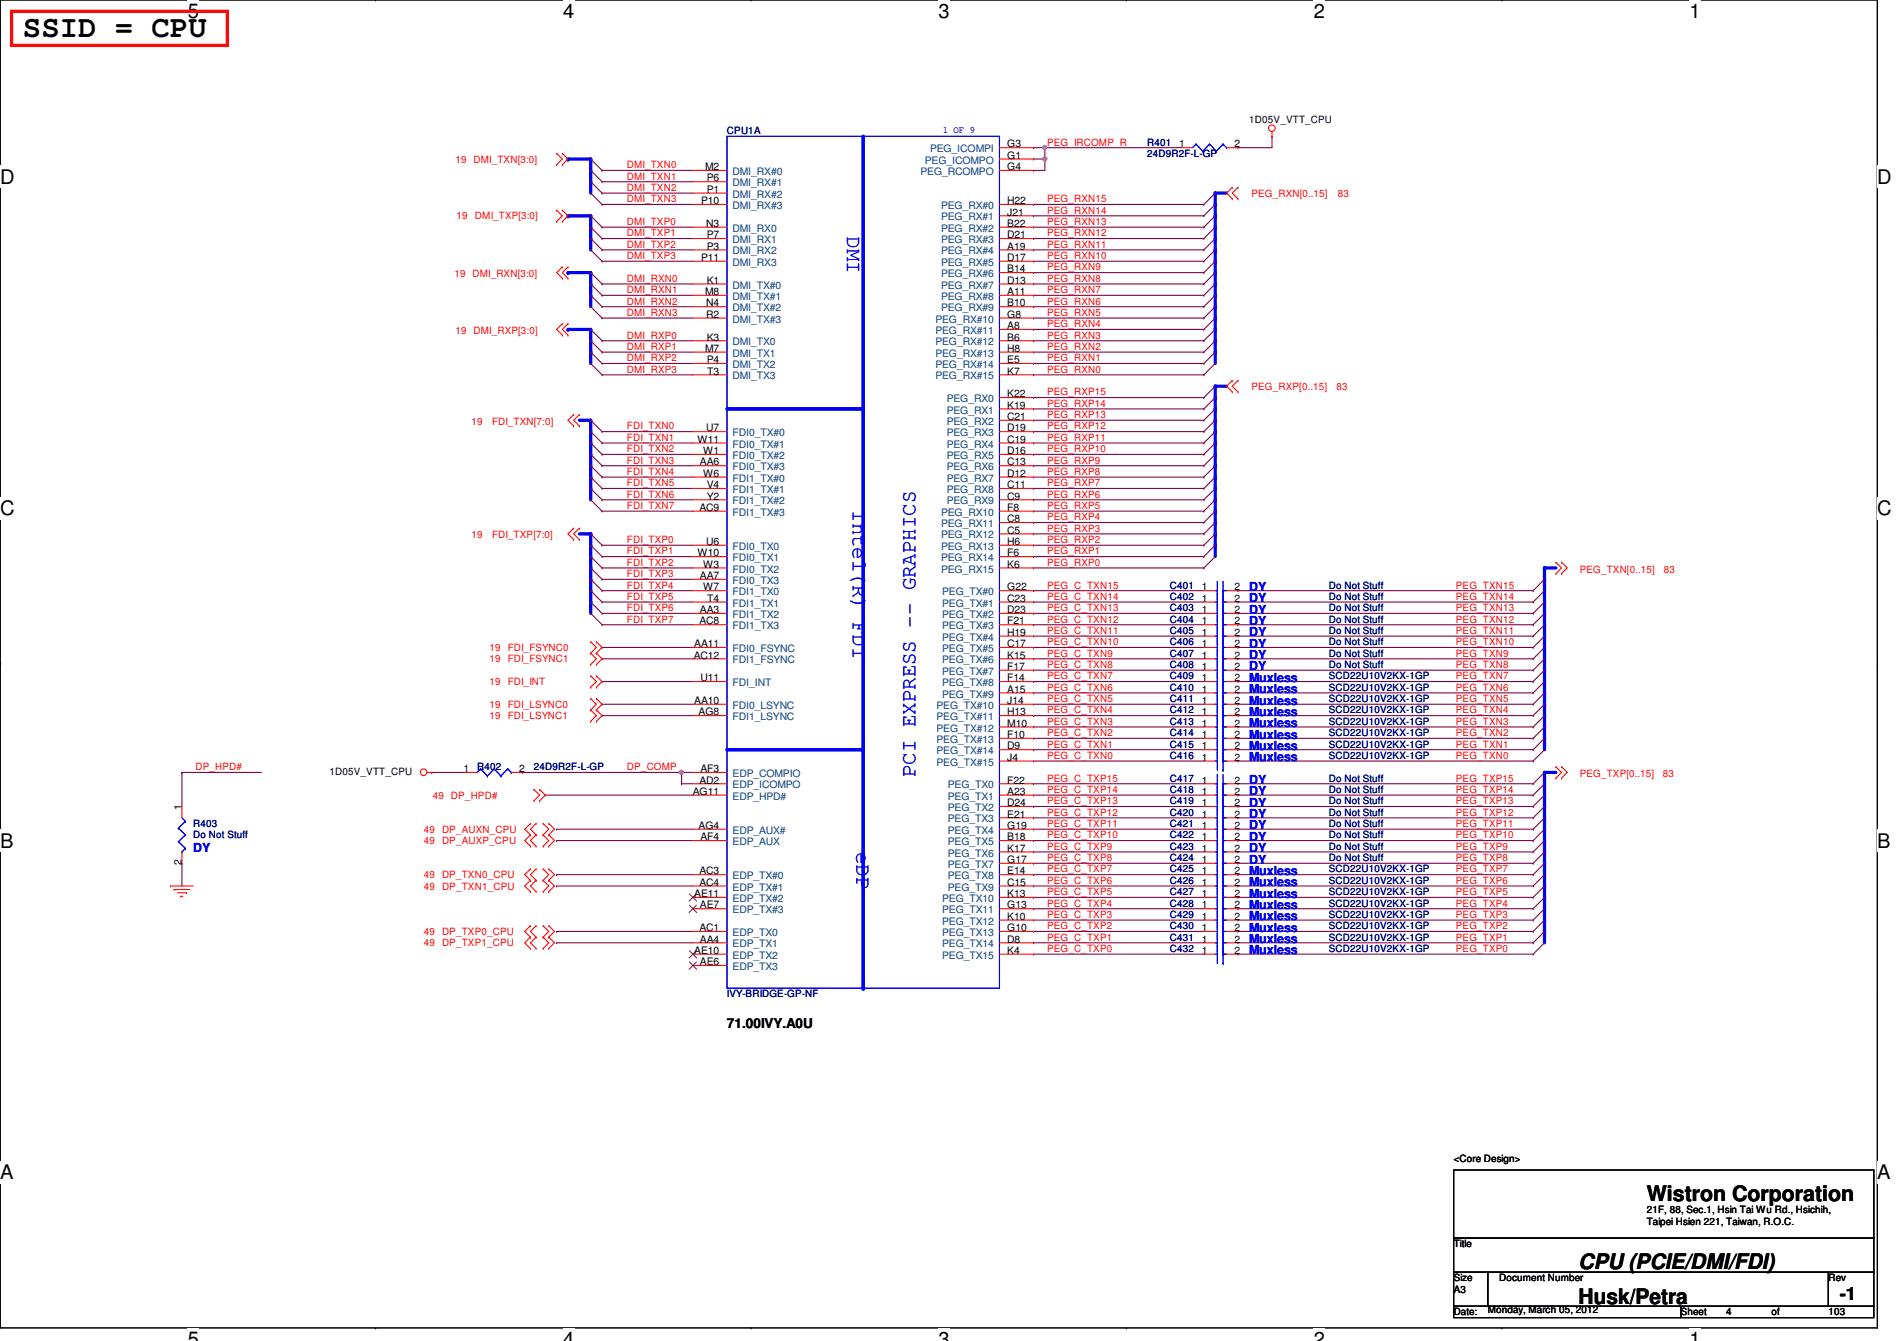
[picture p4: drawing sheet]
<svg xmlns="http://www.w3.org/2000/svg" width="297mm" height="210mm" viewBox="0 0 297 210" stroke-linecap="round" stroke-linejoin="round" font-family="sans-serif">
<defs><g id="words">
<text font-size="4.8" x="3.6" y="5.8">SSID = CPU</text>
<g font-size="3.3" fill="#00f">
<text x="132.7" y="37" transform="rotate(90 132.7 37)">DMI</text>
<text x="133.6" y="79.8" transform="rotate(90 133.6 79.8)">Intel(R) FDI</text>
<text x="143.3" y="121.6" transform="rotate(-90 143.3 121.6)">PCI EXPRESS -- GRAPHICS</text>
<text x="134.1" y="133.3" transform="rotate(90 134.1 133.3)">eDP</text>
</g>
<g font-size="3.3">
<text x="257.8" y="188">Wistron Corporation</text>
<text x="247.2" y="198.6">CPU (PCIE/DMI/FDI)</text>
<text x="247.2" y="204">Husk/Petra</text>
</g>
<g font-size="3.1">
<text x="29.4" y="2.8">5</text>
<text x="88.2" y="2.8">4</text>
<text x="147" y="2.8">3</text>
<text x="205.7" y="2.8">2</text>
<text x="264.5" y="2.8">1</text>
<text x="0" y="28.7">D</text>
<text x="294" y="28.7">D</text>
<text x="0" y="80.7">C</text>
<text x="294" y="80.7">C</text>
<text x="0" y="132.7">B</text>
<text x="294" y="132.7">B</text>
<text x="0" y="184.6">A</text>
<text x="294" y="184.6">A</text>
<text x="29.4" y="210.7">5</text>
<text x="88.2" y="210.7">4</text>
<text x="147" y="210.7">3</text>
<text x="205.7" y="210.7">2</text>
<text x="264.5" y="210.7">1</text>
</g>
<text font-size="2.8" x="288.1" y="203.5">-1</text>
<text font-size="2.1" x="113.8" y="161">71.00IVY.A0U</text>
<g font-size="1.9" fill="#00f">
<text x="195.6" y="92.5">DY</text>
<text x="195.6" y="94.3">DY</text>
<text x="195.6" y="99.6">DY</text>
<text x="195.6" y="101.4">DY</text>
<text x="195.6" y="97.8">DY</text>
<text x="195.6" y="96.1">DY</text>
<text x="195.6" y="104.9">DY</text>
<text x="195.6" y="106.7">Muxless</text>
<text x="195.6" y="103.2">DY</text>
<text x="195.6" y="113.8">Muxless</text>
<text x="195.6" y="110.3">Muxless</text>
<text x="195.6" y="108.5">Muxless</text>
<text x="195.6" y="112.1">Muxless</text>
<text x="195.6" y="115.6">Muxless</text>
<text x="195.6" y="117.4">Muxless</text>
<text x="195.6" y="119.2">Muxless</text>
<text x="195.6" y="124.5">DY</text>
<text x="195.6" y="122.7">DY</text>
<text x="195.6" y="128.1">DY</text>
<text x="195.6" y="131.6">DY</text>
<text x="195.6" y="129.8">DY</text>
<text x="195.6" y="126.3">DY</text>
<text x="30.3" y="133.4">DY</text>
<text x="195.6" y="136.9">Muxless</text>
<text x="195.6" y="135.2">DY</text>
<text x="195.6" y="133.4">DY</text>
<text x="195.6" y="138.7">Muxless</text>
<text x="195.6" y="140.5">Muxless</text>
<text x="195.6" y="142.3">Muxless</text>
<text x="195.6" y="144.1">Muxless</text>
<text x="195.6" y="145.8">Muxless</text>
<text x="195.6" y="149.4">Muxless</text>
<text x="195.6" y="147.6">Muxless</text>
</g>
<g font-size="1.6" fill="#000080">
<text x="113.8" y="21">CPU1A</text>
<text x="179.6" y="22.8">R401</text>
<text x="179.6" y="24.6">24D9R2F-L-GP</text>
<text x="183.2" y="92.1">C401</text>
<text x="183.2" y="95.7">C403</text>
<text x="183.2" y="93.9">C402</text>
<text x="208.1" y="92.1">Do Not Stuff</text>
<text x="208.1" y="95.7">Do Not Stuff</text>
<text x="208.1" y="93.9">Do Not Stuff</text>
<text x="183.2" y="99.2">C405</text>
<text x="183.2" y="101">C406</text>
<text x="183.2" y="97.5">C404</text>
<text x="208.1" y="99.2">Do Not Stuff</text>
<text x="208.1" y="101">Do Not Stuff</text>
<text x="208.1" y="97.5">Do Not Stuff</text>
<text x="183.2" y="104.6">C408</text>
<text x="183.2" y="106.3">C409</text>
<text x="183.2" y="102.8">C407</text>
<text x="208.1" y="104.6">Do Not Stuff</text>
<text x="208.1" y="106.3">SCD22U10V2KX-1GP</text>
<text x="208.1" y="102.8">Do Not Stuff</text>
<text x="183.2" y="113.5">C413</text>
<text x="183.2" y="109.9">C411</text>
<text x="183.2" y="108.1">C410</text>
<text x="183.2" y="111.7">C412</text>
<text x="208.1" y="113.5">SCD22U10V2KX-1GP</text>
<text x="208.1" y="109.9">SCD22U10V2KX-1GP</text>
<text x="208.1" y="108.1">SCD22U10V2KX-1GP</text>
<text x="208.1" y="111.7">SCD22U10V2KX-1GP</text>
<text x="183.2" y="115.2">C414</text>
<text x="183.2" y="117">C415</text>
<text x="183.2" y="118.8">C416</text>
<text x="208.1" y="115.2">SCD22U10V2KX-1GP</text>
<text x="208.1" y="117">SCD22U10V2KX-1GP</text>
<text x="208.1" y="118.8">SCD22U10V2KX-1GP</text>
<text x="74.7" y="120.6">R402</text>
<text x="83.6" y="120.6">24D9R2F-L-GP</text>
<text x="183.2" y="124.1">C418</text>
<text x="183.2" y="125.9">C419</text>
<text x="183.2" y="122.3">C417</text>
<text x="208.1" y="124.1">Do Not Stuff</text>
<text x="208.1" y="125.9">Do Not Stuff</text>
<text x="208.1" y="122.3">Do Not Stuff</text>
<text x="30.3" y="129.5">R403</text>
<text x="30.3" y="131.2">Do Not Stuff</text>
<text x="183.2" y="127.7">C420</text>
<text x="183.2" y="131.2">C422</text>
<text x="183.2" y="129.5">C421</text>
<text x="208.1" y="127.7">Do Not Stuff</text>
<text x="208.1" y="131.2">Do Not Stuff</text>
<text x="208.1" y="129.5">Do Not Stuff</text>
<text x="183.2" y="136.6">C425</text>
<text x="183.2" y="134.8">C424</text>
<text x="183.2" y="133">C423</text>
<text x="208.1" y="136.6">SCD22U10V2KX-1GP</text>
<text x="208.1" y="134.8">Do Not Stuff</text>
<text x="208.1" y="133">Do Not Stuff</text>
<text x="183.2" y="138.3">C426</text>
<text x="183.2" y="140.1">C427</text>
<text x="183.2" y="143.7">C429</text>
<text x="183.2" y="141.9">C428</text>
<text x="208.1" y="138.3">SCD22U10V2KX-1GP</text>
<text x="208.1" y="140.1">SCD22U10V2KX-1GP</text>
<text x="208.1" y="143.7">SCD22U10V2KX-1GP</text>
<text x="208.1" y="141.9">SCD22U10V2KX-1GP</text>
<text x="183.2" y="145.5">C430</text>
<text x="183.2" y="149">C432</text>
<text x="183.2" y="147.2">C431</text>
<text x="208.1" y="145.5">SCD22U10V2KX-1GP</text>
<text x="208.1" y="149">SCD22U10V2KX-1GP</text>
<text x="208.1" y="147.2">SCD22U10V2KX-1GP</text>
<text x="113.8" y="156.1">IVY-BRIDGE-GP-NF</text>
</g>
<g font-size="1.6" fill="#004080">
<text x="145.6" y="23.8">PEG_ICOMPI</text>
<text x="114.7" y="27.4">DMI_RX#0</text>
<text x="114.7" y="29.2">DMI_RX#1</text>
<text x="144.1" y="27.4">PEG_RCOMPO</text>
<text x="144.8" y="25.6">PEG_ICOMPO</text>
<text x="114.7" y="30.9">DMI_RX#2</text>
<text x="114.7" y="32.7">DMI_RX#3</text>
<text x="147.4" y="32.7">PEG_RX#0</text>
<text x="147.4" y="34.5">PEG_RX#1</text>
<text x="114.7" y="36.3">DMI_RX0</text>
<text x="114.7" y="38.1">DMI_RX1</text>
<text x="114.7" y="39.8">DMI_RX2</text>
<text x="114.7" y="41.6">DMI_RX3</text>
<text x="147.4" y="36.3">PEG_RX#2</text>
<text x="147.4" y="38.1">PEG_RX#3</text>
<text x="147.4" y="39.8">PEG_RX#4</text>
<text x="147.4" y="41.6">PEG_RX#5</text>
<text x="114.7" y="45.2">DMI_TX#0</text>
<text x="114.7" y="46.9">DMI_TX#1</text>
<text x="147.4" y="43.4">PEG_RX#6</text>
<text x="147.4" y="45.2">PEG_RX#7</text>
<text x="147.4" y="46.9">PEG_RX#8</text>
<text x="114.7" y="48.7">DMI_TX#2</text>
<text x="114.7" y="50.5">DMI_TX#3</text>
<text x="146.5" y="50.5">PEG_RX#10</text>
<text x="146.5" y="52.3">PEG_RX#11</text>
<text x="147.4" y="48.7">PEG_RX#9</text>
<text x="114.7" y="54.1">DMI_TX0</text>
<text x="114.7" y="55.8">DMI_TX1</text>
<text x="114.7" y="59.4">DMI_TX3</text>
<text x="114.7" y="57.6">DMI_TX2</text>
<text x="146.5" y="54.1">PEG_RX#12</text>
<text x="146.5" y="55.8">PEG_RX#13</text>
<text x="146.5" y="57.6">PEG_RX#14</text>
<text x="146.5" y="59.4">PEG_RX#15</text>
<text x="148.2" y="62.9">PEG_RX0</text>
<text x="148.2" y="64.7">PEG_RX1</text>
<text x="114.7" y="68.3">FDI0_TX#0</text>
<text x="114.7" y="70.1">FDI0_TX#1</text>
<text x="114.7" y="71.8">FDI0_TX#2</text>
<text x="148.2" y="66.5">PEG_RX2</text>
<text x="148.2" y="68.3">PEG_RX3</text>
<text x="148.2" y="70.1">PEG_RX4</text>
<text x="148.2" y="71.8">PEG_RX5</text>
<text x="114.7" y="73.6">FDI0_TX#3</text>
<text x="114.7" y="75.4">FDI1_TX#0</text>
<text x="114.7" y="77.2">FDI1_TX#1</text>
<text x="148.2" y="73.6">PEG_RX6</text>
<text x="148.2" y="75.4">PEG_RX7</text>
<text x="148.2" y="77.2">PEG_RX8</text>
<text x="114.7" y="79">FDI1_TX#2</text>
<text x="114.7" y="80.7">FDI1_TX#3</text>
<text x="147.4" y="80.7">PEG_RX10</text>
<text x="147.4" y="82.5">PEG_RX11</text>
<text x="148.2" y="79">PEG_RX9</text>
<text x="114.7" y="86.1">FDI0_TX0</text>
<text x="114.7" y="87.8">FDI0_TX1</text>
<text x="114.7" y="89.6">FDI0_TX2</text>
<text x="147.4" y="84.3">PEG_RX12</text>
<text x="147.4" y="86.1">PEG_RX13</text>
<text x="147.4" y="87.8">PEG_RX14</text>
<text x="147.4" y="89.6">PEG_RX15</text>
<text x="114.7" y="91.4">FDI0_TX3</text>
<text x="114.7" y="93.2">FDI1_TX0</text>
<text x="114.7" y="95">FDI1_TX1</text>
<text x="147.5" y="93.2">PEG_TX#0</text>
<text x="147.5" y="95">PEG_TX#1</text>
<text x="114.7" y="96.7">FDI1_TX2</text>
<text x="114.7" y="98.5">FDI1_TX3</text>
<text x="147.5" y="96.7">PEG_TX#2</text>
<text x="147.5" y="98.5">PEG_TX#3</text>
<text x="147.5" y="100.3">PEG_TX#4</text>
<text x="114.7" y="102.1">FDI0_FSYNC</text>
<text x="114.7" y="103.8">FDI1_FSYNC</text>
<text x="114.7" y="107.4">FDI_INT</text>
<text x="147.5" y="102.1">PEG_TX#5</text>
<text x="147.5" y="103.8">PEG_TX#6</text>
<text x="147.5" y="105.6">PEG_TX#7</text>
<text x="147.5" y="107.4">PEG_TX#8</text>
<text x="114.7" y="111">FDI0_LSYNC</text>
<text x="114.7" y="112.7">FDI1_LSYNC</text>
<text x="146.6" y="111">PEG_TX#10</text>
<text x="146.6" y="112.7">PEG_TX#11</text>
<text x="147.5" y="109.2">PEG_TX#9</text>
<text x="146.6" y="114.5">PEG_TX#12</text>
<text x="146.6" y="116.3">PEG_TX#13</text>
<text x="146.6" y="118.1">PEG_TX#14</text>
<text x="146.6" y="119.8">PEG_TX#15</text>
<text x="114.7" y="121.6">EDP_COMPIO</text>
<text x="114.7" y="125.2">EDP_HPD#</text>
<text x="114.7" y="123.4">EDP_ICOMPO</text>
<text x="148.4" y="123.4">PEG_TX0</text>
<text x="148.4" y="125.2">PEG_TX1</text>
<text x="114.7" y="130.5">EDP_AUX#</text>
<text x="148.4" y="127">PEG_TX2</text>
<text x="148.4" y="128.7">PEG_TX3</text>
<text x="148.4" y="130.5">PEG_TX4</text>
<text x="114.7" y="132.3">EDP_AUX</text>
<text x="114.7" y="137.6">EDP_TX#0</text>
<text x="148.4" y="132.3">PEG_TX5</text>
<text x="148.4" y="134.1">PEG_TX6</text>
<text x="148.4" y="135.8">PEG_TX7</text>
<text x="148.4" y="137.6">PEG_TX8</text>
<text x="114.7" y="139.4">EDP_TX#1</text>
<text x="114.7" y="141.2">EDP_TX#2</text>
<text x="114.7" y="143">EDP_TX#3</text>
<text x="147.5" y="141.2">PEG_TX10</text>
<text x="147.5" y="143">PEG_TX11</text>
<text x="148.4" y="139.4">PEG_TX9</text>
<text x="114.7" y="146.5">EDP_TX0</text>
<text x="114.7" y="148.3">EDP_TX1</text>
<text x="147.5" y="144.7">PEG_TX12</text>
<text x="147.5" y="146.5">PEG_TX13</text>
<text x="147.5" y="148.3">PEG_TX14</text>
<text x="114.7" y="150.1">EDP_TX2</text>
<text x="114.7" y="151.8">EDP_TX3</text>
<text x="147.5" y="150.1">PEG_TX15</text>
</g>
<text font-size="1.6" fill="#00f" x="147.6" y="20.8">1 OF 9</text>
<g font-size="1.6">
<text x="157.7" y="23.1">G3</text>
<text x="184.6" y="23.1">1</text>
<text x="193.3" y="23.1">2</text>
<text x="195.6" y="19.2">1D05V_VTT_CPU</text>
<text x="110.4" y="26.6">M2</text>
<text x="110.7" y="28.4">P6</text>
<text x="157.7" y="24.8">G1</text>
<text x="157.7" y="26.6">G4</text>
<text x="109.8" y="32">P10</text>
<text x="110.6" y="35.5">N3</text>
<text x="110.7" y="30.2">P1</text>
<text x="157.7" y="32">H22</text>
<text x="157.7" y="33.7">J21</text>
<text x="157.7" y="35.5">B22</text>
<text x="109.8" y="40.9">P11</text>
<text x="110.7" y="37.3">P7</text>
<text x="110.7" y="39.1">P3</text>
<text x="157.7" y="37.3">D21</text>
<text x="157.7" y="39.1">A19</text>
<text x="157.7" y="40.9">D17</text>
<text x="110.4" y="46.2">M8</text>
<text x="110.6" y="48">N4</text>
<text x="110.7" y="44.4">K1</text>
<text x="157.7" y="42.6">B14</text>
<text x="157.7" y="44.4">D13</text>
<text x="157.7" y="46.2">A11</text>
<text x="157.7" y="48">B10</text>
<text x="110.6" y="49.7">R2</text>
<text x="110.7" y="53.3">K3</text>
<text x="157.7" y="49.7">G8</text>
<text x="157.7" y="51.5">A8</text>
<text x="157.7" y="53.3">B6</text>
<text x="110.4" y="55.1">M7</text>
<text x="110.7" y="56.9">P4</text>
<text x="110.7" y="58.6">T3</text>
<text x="157.7" y="55.1">H8</text>
<text x="157.7" y="56.9">E5</text>
<text x="157.7" y="58.6">K7</text>
<text x="157.7" y="62.2">K22</text>
<text x="157.7" y="64">K19</text>
<text x="157.7" y="65.7">C21</text>
<text x="109.2" y="69.3">W11</text>
<text x="110.1" y="71.1">W1</text>
<text x="110.6" y="67.5">U7</text>
<text x="157.7" y="67.5">D19</text>
<text x="157.7" y="69.3">C19</text>
<text x="157.7" y="71.1">D16</text>
<text x="109.6" y="72.9">AA6</text>
<text x="110.1" y="74.6">W6</text>
<text x="110.7" y="76.4">V4</text>
<text x="157.7" y="72.9">C13</text>
<text x="157.7" y="74.6">D12</text>
<text x="157.7" y="76.4">C11</text>
<text x="109.5" y="80">AC9</text>
<text x="110.7" y="78.2">Y2</text>
<text x="157.7" y="78.2">C9</text>
<text x="157.7" y="80">F8</text>
<text x="157.7" y="81.7">C8</text>
<text x="157.7" y="83.5">C5</text>
<text x="109.2" y="87.1">W10</text>
<text x="110.1" y="88.9">W3</text>
<text x="110.6" y="85.3">U6</text>
<text x="157.7" y="85.3">H6</text>
<text x="157.7" y="87.1">F6</text>
<text x="157.7" y="88.9">K6</text>
<text x="109.6" y="90.6">AA7</text>
<text x="109.6" y="96">AA3</text>
<text x="110.1" y="92.4">W7</text>
<text x="110.7" y="94.2">T4</text>
<text x="157.7" y="92.4">G22</text>
<text x="157.7" y="94.2">C23</text>
<text x="157.7" y="96">D23</text>
<text x="188.2" y="92.4">1</text>
<text x="188.2" y="96">1</text>
<text x="188.2" y="94.2">1</text>
<text x="193.3" y="92.4">2</text>
<text x="193.3" y="96">2</text>
<text x="193.3" y="94.2">2</text>
<text x="108.7" y="101.3">AA11</text>
<text x="109.5" y="97.7">AC8</text>
<text x="157.7" y="97.7">F21</text>
<text x="157.7" y="99.5">H19</text>
<text x="157.7" y="101.3">C17</text>
<text x="188.2" y="99.5">1</text>
<text x="188.2" y="101.3">1</text>
<text x="188.2" y="97.7">1</text>
<text x="193.3" y="99.5">2</text>
<text x="193.3" y="101.3">2</text>
<text x="193.3" y="97.7">2</text>
<text x="108.6" y="103.1">AC12</text>
<text x="109.7" y="106.6">U11</text>
<text x="157.7" y="103.1">K15</text>
<text x="157.7" y="104.9">F17</text>
<text x="157.7" y="106.6">F14</text>
<text x="188.2" y="104.9">1</text>
<text x="188.2" y="106.6">1</text>
<text x="188.2" y="103.1">1</text>
<text x="193.3" y="104.9">2</text>
<text x="193.3" y="106.6">2</text>
<text x="193.3" y="103.1">2</text>
<text x="108.7" y="110.2">AA10</text>
<text x="109.4" y="112">AG8</text>
<text x="157.7" y="108.4">A15</text>
<text x="157.7" y="110.2">J14</text>
<text x="157.7" y="112">H13</text>
<text x="157.7" y="113.7">M10</text>
<text x="188.2" y="113.7">1</text>
<text x="188.2" y="110.2">1</text>
<text x="188.2" y="108.4">1</text>
<text x="188.2" y="112">1</text>
<text x="193.3" y="113.7">2</text>
<text x="193.3" y="110.2">2</text>
<text x="193.3" y="108.4">2</text>
<text x="193.3" y="112">2</text>
<text x="157.7" y="115.5">F10</text>
<text x="157.7" y="117.3">D9</text>
<text x="157.7" y="119.1">J4</text>
<text x="188.2" y="115.5">1</text>
<text x="188.2" y="117.3">1</text>
<text x="188.2" y="119.1">1</text>
<text x="193.3" y="115.5">2</text>
<text x="193.3" y="117.3">2</text>
<text x="193.3" y="119.1">2</text>
<text x="51.6" y="121.3">1D05V_VTT_CPU</text>
<text x="72.6" y="120.9">1</text>
<text x="81.3" y="120.9">2</text>
<text x="108.5" y="124.4">AG11</text>
<text x="109.5" y="122.6">AD2</text>
<text x="109.7" y="120.9">AF3</text>
<text x="157.7" y="122.6">F22</text>
<text x="157.7" y="124.4">A23</text>
<text x="188.2" y="124.4">1</text>
<text x="188.2" y="122.6">1</text>
<text x="193.3" y="124.4">2</text>
<text x="193.3" y="122.6">2</text>
<text x="28.4" y="126.8" transform="rotate(-90 28.4 126.8)">1</text>
<text x="109.4" y="129.8">AG4</text>
<text x="109.7" y="131.5">AF4</text>
<text x="157.7" y="126.2">D24</text>
<text x="157.7" y="128">E21</text>
<text x="157.7" y="129.8">G19</text>
<text x="157.7" y="131.5">B18</text>
<text x="188.2" y="128">1</text>
<text x="188.2" y="131.5">1</text>
<text x="188.2" y="129.8">1</text>
<text x="188.2" y="126.2">1</text>
<text x="193.3" y="128">2</text>
<text x="193.3" y="131.5">2</text>
<text x="193.3" y="129.8">2</text>
<text x="193.3" y="126.2">2</text>
<text x="28.4" y="135.5" transform="rotate(-90 28.4 135.5)">2</text>
<text x="109.5" y="136.9">AC3</text>
<text x="157.7" y="133.3">K17</text>
<text x="157.7" y="135.1">G17</text>
<text x="157.7" y="136.9">E14</text>
<text x="188.2" y="136.9">1</text>
<text x="188.2" y="135.1">1</text>
<text x="188.2" y="133.3">1</text>
<text x="193.3" y="136.9">2</text>
<text x="193.3" y="135.1">2</text>
<text x="193.3" y="133.3">2</text>
<text x="108.7" y="140.4">AE11</text>
<text x="109.5" y="138.6">AC4</text>
<text x="109.6" y="142.2">AE7</text>
<text x="157.7" y="138.6">C15</text>
<text x="157.7" y="140.4">K13</text>
<text x="157.7" y="142.2">G13</text>
<text x="157.7" y="144">K10</text>
<text x="188.2" y="138.6">1</text>
<text x="188.2" y="140.4">1</text>
<text x="188.2" y="144">1</text>
<text x="188.2" y="142.2">1</text>
<text x="193.3" y="138.6">2</text>
<text x="193.3" y="140.4">2</text>
<text x="193.3" y="144">2</text>
<text x="193.3" y="142.2">2</text>
<text x="108.7" y="149.3">AE10</text>
<text x="109.5" y="145.8">AC1</text>
<text x="109.6" y="147.5">AA4</text>
<text x="157.7" y="145.8">G10</text>
<text x="157.7" y="147.5">D8</text>
<text x="157.7" y="149.3">K4</text>
<text x="188.2" y="145.8">1</text>
<text x="188.2" y="149.3">1</text>
<text x="188.2" y="147.5">1</text>
<text x="193.3" y="145.8">2</text>
<text x="193.3" y="149.3">2</text>
<text x="193.3" y="147.5">2</text>
<text x="109.6" y="151.1">AE6</text>
<text x="227.6" y="181.9">&lt;Core Design&gt;</text>
<text x="257.8" y="189.9">21F, 88, Sec.1, Hsin Tai Wu Rd., Hsichih,</text>
<text x="257.8" y="191.7">Taipei Hsien 221, Taiwan, R.O.C.</text>
<text x="227.6" y="195.2">Title</text>
<text x="227.6" y="200.6">Size</text>
<text x="227.6" y="202.4">A3</text>
<text x="234.7" y="200.6">Document Number</text>
<text x="286.3" y="200.6">Rev</text>
<text x="227.6" y="205.9">Date:</text>
<text x="233" y="205.6">Monday, March 05, 2012</text>
<text x="263.2" y="205.9">Sheet</text>
<text x="270.3" y="205.9">4</text>
<text x="277.4" y="205.9">of</text>
<text x="286.3" y="205.9">103</text>
</g>
<g font-size="1.6" fill="#f00">
<text x="164" y="22.8">PEG_IRCOMP_R</text>
<text x="71.3" y="25.4">19 DMI_TXN[3:0]</text>
<text x="98.2" y="26.3">DMI_TXN0</text>
<text x="98.2" y="28.1">DMI_TXN1</text>
<text x="98.2" y="29.9">DMI_TXN2</text>
<text x="71.5" y="34.3">19</text>
<text x="74.4" y="34.3">DMI_TXP[3:0]</text>
<text x="98.2" y="31.7">DMI_TXN3</text>
<text x="98.2" y="35.2">DMI_TXP0</text>
<text x="164" y="31.7">PEG_RXN15</text>
<text x="164" y="33.4">PEG_RXN14</text>
<text x="164" y="35.2">PEG_RXN13</text>
<text x="196" y="30.8">PEG_RXN[0..15]</text>
<text x="209.5" y="30.8">83</text>
<text x="98.2" y="37">DMI_TXP1</text>
<text x="98.2" y="38.8">DMI_TXP2</text>
<text x="98.2" y="40.6">DMI_TXP3</text>
<text x="164" y="37">PEG_RXN12</text>
<text x="164" y="38.8">PEG_RXN11</text>
<text x="164" y="40.6">PEG_RXN10</text>
<text x="71.2" y="43.4">19 DMI_RXN[3:0]</text>
<text x="98.2" y="44.1">DMI_RXN0</text>
<text x="98.2" y="45.9">DMI_RXN1</text>
<text x="98.2" y="47.7">DMI_RXN2</text>
<text x="164" y="42.3">PEG_RXN9</text>
<text x="164" y="44.1">PEG_RXN8</text>
<text x="164" y="45.9">PEG_RXN7</text>
<text x="164" y="47.7">PEG_RXN6</text>
<text x="71.3" y="52.3">19 DMI_RXP[3:0]</text>
<text x="98.2" y="49.4">DMI_RXN3</text>
<text x="98.2" y="53">DMI_RXP0</text>
<text x="164" y="49.4">PEG_RXN5</text>
<text x="164" y="51.2">PEG_RXN4</text>
<text x="164" y="53">PEG_RXN3</text>
<text x="98.2" y="54.8">DMI_RXP1</text>
<text x="98.2" y="56.6">DMI_RXP2</text>
<text x="98.2" y="58.3">DMI_RXP3</text>
<text x="164" y="54.8">PEG_RXN2</text>
<text x="164" y="56.6">PEG_RXN1</text>
<text x="164" y="58.3">PEG_RXN0</text>
<text x="164" y="61.9">PEG_RXP15</text>
<text x="164" y="63.7">PEG_RXP14</text>
<text x="164" y="65.4">PEG_RXP13</text>
<text x="196" y="61">PEG_RXP[0..15]</text>
<text x="209.3" y="61">83</text>
<text x="73.8" y="66.5">19</text>
<text x="77" y="66.5">FDI_TXN[7:0]</text>
<text x="98.2" y="67.2">FDI_TXN0</text>
<text x="98.2" y="69">FDI_TXN1</text>
<text x="98.2" y="70.8">FDI_TXN2</text>
<text x="164" y="67.2">PEG_RXP12</text>
<text x="164" y="69">PEG_RXP11</text>
<text x="164" y="70.8">PEG_RXP10</text>
<text x="98.2" y="72.6">FDI_TXN3</text>
<text x="98.2" y="74.3">FDI_TXN4</text>
<text x="98.2" y="76.1">FDI_TXN5</text>
<text x="98.2" y="77.9">FDI_TXN6</text>
<text x="164" y="72.6">PEG_RXP9</text>
<text x="164" y="74.3">PEG_RXP8</text>
<text x="164" y="76.1">PEG_RXP7</text>
<text x="164" y="77.9">PEG_RXP6</text>
<text x="98.2" y="79.7">FDI_TXN7</text>
<text x="164" y="79.7">PEG_RXP5</text>
<text x="164" y="81.4">PEG_RXP4</text>
<text x="164" y="83.2">PEG_RXP3</text>
<text x="73.8" y="84.3">19</text>
<text x="77" y="84.3">FDI_TXP[7:0]</text>
<text x="98.2" y="85">FDI_TXP0</text>
<text x="98.2" y="86.8">FDI_TXP1</text>
<text x="98.2" y="88.6">FDI_TXP2</text>
<text x="164" y="85">PEG_RXP2</text>
<text x="164" y="86.8">PEG_RXP1</text>
<text x="164" y="88.6">PEG_RXP0</text>
<text x="247.4" y="89.6">PEG_TXN[0..15]</text>
<text x="260.5" y="89.6">83</text>
<text x="98.2" y="92.1">FDI_TXP4</text>
<text x="98.2" y="93.9">FDI_TXP5</text>
<text x="98.2" y="95.7">FDI_TXP6</text>
<text x="98.2" y="90.3">FDI_TXP3</text>
<text x="164" y="92.1">PEG_C_TXN15</text>
<text x="164" y="93.9">PEG_C_TXN14</text>
<text x="164" y="95.7">PEG_C_TXN13</text>
<text x="228" y="95.7">PEG_TXN13</text>
<text x="228" y="93.9">PEG_TXN14</text>
<text x="228" y="92.1">PEG_TXN15</text>
<text x="76.7" y="101.9">19 FDI_FSYNC0</text>
<text x="98.2" y="97.5">FDI_TXP7</text>
<text x="164" y="101">PEG_C_TXN10</text>
<text x="164" y="97.5">PEG_C_TXN12</text>
<text x="164" y="99.2">PEG_C_TXN11</text>
<text x="228" y="101">PEG_TXN10</text>
<text x="228" y="99.2">PEG_TXN11</text>
<text x="228" y="97.5">PEG_TXN12</text>
<text x="76.7" y="103.7">19 FDI_FSYNC1</text>
<text x="76.7" y="107.2">19 FDI_INT</text>
<text x="164" y="106.3">PEG_C_TXN7</text>
<text x="164" y="102.8">PEG_C_TXN9</text>
<text x="164" y="104.6">PEG_C_TXN8</text>
<text x="228" y="106.3">PEG_TXN7</text>
<text x="228" y="104.6">PEG_TXN8</text>
<text x="228" y="102.8">PEG_TXN9</text>
<text x="76.7" y="110.8">19 FDI_LSYNC0</text>
<text x="76.7" y="112.6">19 FDI_LSYNC1</text>
<text x="164" y="113.5">PEG_C_TXN3</text>
<text x="164" y="109.9">PEG_C_TXN5</text>
<text x="164" y="111.7">PEG_C_TXN4</text>
<text x="164" y="108.1">PEG_C_TXN6</text>
<text x="228" y="113.5">PEG_TXN3</text>
<text x="228" y="111.7">PEG_TXN4</text>
<text x="228" y="109.9">PEG_TXN5</text>
<text x="228" y="108.1">PEG_TXN6</text>
<text x="164" y="118.8">PEG_C_TXN0</text>
<text x="164" y="115.2">PEG_C_TXN2</text>
<text x="164" y="117">PEG_C_TXN1</text>
<text x="228" y="118.8">PEG_TXN0</text>
<text x="228" y="117">PEG_TXN1</text>
<text x="228" y="115.2">PEG_TXN2</text>
<text x="30.6" y="120.6">DP_HPD#</text>
<text x="67.8" y="125">49 DP_HPD#</text>
<text x="98.2" y="120.6">DP_COMP</text>
<text x="164" y="122.3">PEG_C_TXP15</text>
<text x="164" y="124.1">PEG_C_TXP14</text>
<text x="164" y="125.9">PEG_C_TXP13</text>
<text x="228" y="122.3">PEG_TXP15</text>
<text x="228" y="124.1">PEG_TXP14</text>
<text x="228" y="125.9">PEG_TXP13</text>
<text x="247.4" y="121.6">PEG_TXP[0..15]</text>
<text x="260.3" y="121.6">83</text>
<text x="66.4" y="130.3">49 DP_AUXN_CPU</text>
<text x="164" y="131.2">PEG_C_TXP10</text>
<text x="164" y="127.7">PEG_C_TXP12</text>
<text x="164" y="129.5">PEG_C_TXP11</text>
<text x="228" y="127.7">PEG_TXP12</text>
<text x="228" y="129.5">PEG_TXP11</text>
<text x="228" y="131.2">PEG_TXP10</text>
<text x="66.4" y="132.1">49 DP_AUXP_CPU</text>
<text x="66.4" y="137.5">49 DP_TXN0_CPU</text>
<text x="164" y="136.6">PEG_C_TXP7</text>
<text x="164" y="133">PEG_C_TXP9</text>
<text x="164" y="134.8">PEG_C_TXP8</text>
<text x="228" y="133">PEG_TXP9</text>
<text x="228" y="134.8">PEG_TXP8</text>
<text x="228" y="136.6">PEG_TXP7</text>
<text x="66.4" y="139.2">49 DP_TXN1_CPU</text>
<text x="164" y="143.7">PEG_C_TXP3</text>
<text x="164" y="140.1">PEG_C_TXP5</text>
<text x="164" y="141.9">PEG_C_TXP4</text>
<text x="164" y="138.3">PEG_C_TXP6</text>
<text x="228" y="138.3">PEG_TXP6</text>
<text x="228" y="140.1">PEG_TXP5</text>
<text x="228" y="141.9">PEG_TXP4</text>
<text x="228" y="143.7">PEG_TXP3</text>
<text x="66.4" y="146.3">49 DP_TXP0_CPU</text>
<text x="66.4" y="148.1">49 DP_TXP1_CPU</text>
<text x="164" y="149">PEG_C_TXP0</text>
<text x="164" y="145.5">PEG_C_TXP2</text>
<text x="164" y="147.2">PEG_C_TXP1</text>
<text x="228" y="145.5">PEG_TXP2</text>
<text x="228" y="147.2">PEG_TXP1</text>
<text x="228" y="149">PEG_TXP0</text>
</g>
</g></defs>
<path d="M0 0h294v207.9h-294z" fill="none" stroke="#000" stroke-width=".17"/>
<g fill="#fff">
<path d="M29.4 0h1.8v3.5h-1.8z"/>
<path d="M29.4 207.9h1.8v2h-1.8z"/>
</g>
<path d="M58.8 0h.1M58.8 207.9h.1" fill="none" stroke="#000" stroke-width=".17"/>
<g fill="#fff">
<path d="M88.2 0h1.7v3.5h-1.7z"/>
<path d="M88.2 207.9h1.7v2h-1.7z"/>
</g>
<path d="M117.6 0h.1M117.6 207.9h.1" fill="none" stroke="#000" stroke-width=".17"/>
<g fill="#fff">
<path d="M147 0h1.7v3.5h-1.7z"/>
<path d="M147 207.9h1.7v2h-1.7z"/>
</g>
<path d="M176.4 0h.1M176.4 207.9h.1" fill="none" stroke="#000" stroke-width=".17"/>
<g fill="#fff">
<path d="M205.7 0h1.8v3.5h-1.8z"/>
<path d="M205.7 207.9h1.8v2h-1.8z"/>
</g>
<path d="M235.2 0h.1M235.2 207.9h.1" fill="none" stroke="#000" stroke-width=".17"/>
<g fill="#fff">
<path d="M264.5 0h1.8v3.5h-1.8z"/>
<path d="M264.5 207.9h1.8v2h-1.8z"/>
<path d="M0 26h2.3v3.4h-2.3z"/>
<path d="M294 26h2.2v3.4h-2.2z"/>
<path d="M0 77.9h2.3v3.5h-2.3z"/>
<path d="M294 77.9h2.2v3.5h-2.2z"/>
</g>
<path d="M0 51.9h.1M294 51.9h.1" fill="none" stroke="#000" stroke-width=".17"/>
<g fill="#fff">
<path d="M0 129.9h2.1v3.4h-2.1z"/>
<path d="M294 129.9h2v3.4h-2z"/>
</g>
<path d="M0 103.9h.1M294 103.9h.1" fill="none" stroke="#000" stroke-width=".17"/>
<path d="M0 103.9h.1M294 103.9h.1" fill="none" stroke="#000" stroke-width=".16"/>
<g fill="#fff">
<path d="M0 181.8h2.1v3.5h-2.1z"/>
<path d="M294 181.8h2v3.5h-2z"/>
</g>
<path d="M0 155.9h.1M294 155.9h.1" fill="none" stroke="#000" stroke-width=".17"/>
<path d="M241.8 120.9h1.8" fill="none" stroke="#00f" stroke-width=".51"/>
<circle cx="241.8" cy="120.9" r=".25" fill="#00f"/>
<path d="M241.8 88.9h1.8" fill="none" stroke="#00f" stroke-width=".51"/>
<circle cx="241.8" cy="88.9" r=".25" fill="#00f"/>
<g fill="none" stroke="#800040" stroke-width=".17">
<path d="M161.8 23.1h.1M161.8 23.1h1.8M163.6 24.9h.1M163.6 24.9v1.8M161.8 92.5h.1M161.8 97.8h.1M161.8 94.2h.1M161.8 99.6h.1M161.8 96h.1M161.8 92.5h26.7M161.8 97.8h26.7M161.8 94.2h26.7"/>
<path d="M161.8 99.6h26.7M161.8 96h26.7M161.8 113.8h.1M161.8 101.3h.1M161.8 110.2h.1M161.8 119.1h.1M161.8 106.7h.1M161.8 115.6h.1M161.8 103.1h.1M161.8 112h.1M161.8 108.5h.1M161.8 117.3h.1"/>
<path d="M161.8 104.9h.1M161.8 113.8h26.7M161.8 101.3h26.7M161.8 110.2h26.7M161.8 119.1h26.7M161.8 106.7h26.7M161.8 115.6h26.7M161.8 103.1h26.7M161.8 112h26.7M161.8 108.5h26.7M161.8 117.3h26.7M161.8 104.9h26.7"/>
</g>
<circle cx="163.6" cy="24.9" r=".32" fill="#f0f"/>
<circle cx="163.6" cy="24.9" r=".32" fill="none" stroke="#f0f" stroke-width=".17"/>
<g fill="none" stroke="#800040" stroke-width=".17">
<path d="M161.8 24.9h.1M161.8 26.7h.1M161.8 24.9h1.8M161.8 26.7h1.8M161.8 49.8h.1M161.8 51.6h.1M161.8 53.3h.1M161.8 55.1h.1M161.8 56.9h.1M161.8 58.7h.1M161.8 49.8h26.7M161.8 51.6h26.7"/>
<path d="M161.8 53.3h26.7M161.8 55.1h26.7M161.8 56.9h26.7M161.8 58.7h26.7M161.8 80h.1M161.8 81.8h.1M161.8 83.6h.1M161.8 85.3h.1M161.8 87.1h.1M161.8 80h26.7M161.8 81.8h26.7M161.8 83.6h26.7"/>
<path d="M161.8 85.3h26.7M161.8 87.1h26.7"/>
</g>
<path d="M190.3 30.2h1.8" fill="none" stroke="#00f" stroke-width=".51"/>
<circle cx="190.3" cy="30.2" r=".25" fill="#00f"/>
<g fill="none" stroke="#800040" stroke-width=".17">
<path d="M161.8 32h.1M161.8 33.8h.1M161.8 35.6h.1M161.8 37.3h.1M161.8 39.1h.1M161.8 32h26.7M161.8 33.8h26.7M161.8 35.6h26.7M161.8 37.3h26.7M161.8 39.1h26.7M161.8 40.9h.1M161.8 42.7h.1"/>
<path d="M161.8 44.4h.1M161.8 40.9h26.7M161.8 42.7h26.7M161.8 44.4h26.7M161.8 62.2h.1M161.8 64h.1M161.8 65.8h.1M161.8 67.6h.1M161.8 69.3h.1M161.8 71.1h.1M161.8 72.9h.1M161.8 74.7h.1"/>
<path d="M161.8 76.5h.1M161.8 62.2h26.7M161.8 64h26.7M161.8 65.8h26.7M161.8 67.6h26.7M161.8 69.3h26.7M161.8 71.1h26.7M161.8 72.9h26.7M161.8 74.7h26.7M161.8 76.5h26.7M161.8 88.9h.1M161.8 88.9h26.7"/>
</g>
<path d="M190.3 60.5h1.8" fill="none" stroke="#00f" stroke-width=".51"/>
<circle cx="190.3" cy="60.5" r=".25" fill="#00f"/>
<path d="M163.6 23.1h.1M163.6 23.1h21.4M161.8 46.2h.1M161.8 48h.1M161.8 46.2h26.7M161.8 48h26.7M161.8 78.2h.1M161.8 78.2h26.7" fill="none" stroke="#800040" stroke-width=".17"/>
<circle cx="163.6" cy="23.1" r=".32" fill="#f0f"/>
<circle cx="163.6" cy="23.1" r=".32" fill="none" stroke="#f0f" stroke-width=".17"/>
<g fill="none" stroke="#800040" stroke-width=".17">
<path d="M193.8 99.6h.1M193.8 97.8h.1M193.8 96h.1M193.8 94.2h.1M193.8 92.5h.1M193.8 99.6h46.3M193.8 97.8h46.3M193.8 96h46.3M193.8 94.2h46.3M193.8 92.5h46.3M193.8 119.1h.1M193.8 117.3h.1"/>
<path d="M193.8 115.6h.1M193.8 113.8h.1M193.8 112h.1M193.8 110.2h.1M193.8 108.5h.1M193.8 106.7h.1M193.8 104.9h.1M193.8 103.1h.1M193.8 101.3h.1M193.8 119.1h46.3M193.8 117.3h46.3M193.8 115.6h46.3"/>
<path d="M193.8 113.8h46.3M193.8 112h46.3M193.8 110.2h46.3M193.8 108.5h46.3M193.8 106.7h46.3M193.8 104.9h46.3M193.8 103.1h46.3M193.8 101.3h46.3M161.8 122.7h.1M161.8 131.6h.1M161.8 128h.1M161.8 136.9h.1"/>
<path d="M161.8 124.5h.1M161.8 133.3h.1M161.8 129.8h.1M161.8 138.7h.1M161.8 126.2h.1M161.8 135.1h.1M161.8 122.7h26.7M161.8 131.6h26.7M161.8 128h26.7M161.8 136.9h26.7M161.8 124.5h26.7M161.8 133.3h26.7"/>
<path d="M161.8 129.8h26.7M161.8 138.7h26.7M161.8 126.2h26.7M161.8 135.1h26.7M193.8 122.7h.1M193.8 124.5h.1M193.8 126.2h.1M193.8 128h.1M193.8 129.8h.1M193.8 131.6h.1M193.8 133.3h.1M193.8 135.1h.1"/>
<path d="M193.8 136.9h.1M193.8 138.7h.1M193.8 122.7h46.3M193.8 131.6h46.3M193.8 128h46.3M193.8 136.9h46.3M193.8 124.5h46.3M193.8 133.3h46.3M193.8 129.8h46.3M193.8 138.7h46.3M193.8 126.2h46.3M193.8 135.1h46.3"/>
<path d="M161.8 144h.1M161.8 140.5h.1M161.8 149.4h.1M161.8 145.8h.1M161.8 142.2h.1M161.8 147.6h.1M161.8 144h26.7M161.8 140.5h26.7M161.8 149.4h26.7M161.8 145.8h26.7M161.8 142.2h26.7M161.8 147.6h26.7"/>
<path d="M193.8 140.5h.1M193.8 142.2h.1M193.8 144h.1M193.8 145.8h.1M193.8 147.6h.1M193.8 149.4h.1M193.8 144h46.3M193.8 140.5h46.3M193.8 149.4h46.3M193.8 145.8h46.3M193.8 142.2h46.3M193.8 147.6h46.3"/>
</g>
<path d="M241.8 115.6v1.7" fill="none" stroke="#00f" stroke-width=".51"/>
<circle cx="241.8" cy="115.6" r=".25" fill="#00f"/>
<path d="M241.8 145.8v1.8" fill="none" stroke="#00f" stroke-width=".51"/>
<circle cx="241.8" cy="145.8" r=".25" fill="#00f"/>
<path d="M190.3 42.7v1.7" fill="none" stroke="#00f" stroke-width=".51"/>
<circle cx="190.3" cy="42.7" r=".25" fill="#00f"/>
<path d="M190.3 85.3v1.8" fill="none" stroke="#00f" stroke-width=".51"/>
<circle cx="190.3" cy="85.3" r=".25" fill="#00f"/>
<path d="M241.8 108.5v1.7" fill="none" stroke="#00f" stroke-width=".51"/>
<circle cx="241.8" cy="108.5" r=".25" fill="#00f"/>
<path d="M241.8 133.3v1.8" fill="none" stroke="#00f" stroke-width=".51"/>
<circle cx="241.8" cy="133.3" r=".25" fill="#00f"/>
<path d="M190.3 55.1v1.8" fill="none" stroke="#00f" stroke-width=".51"/>
<circle cx="190.3" cy="55.1" r=".25" fill="#00f"/>
<path d="M190.3 76.5v1.7" fill="none" stroke="#00f" stroke-width=".51"/>
<circle cx="190.3" cy="76.5" r=".25" fill="#00f"/>
<path d="M163.6 23.1h.1M163.6 23.1v1.8M193.8 23.1h.1M199.2 21.3h.1M199.2 21.3v1.8h-5.4M106.7 120.9h.1M106.7 120.9h1.8" fill="none" stroke="#800040" stroke-width=".17"/>
<circle cx="106.7" cy="120.9" r=".32" fill="#f0f"/>
<circle cx="106.7" cy="120.9" r=".32" fill="none" stroke="#f0f" stroke-width=".17"/>
<path d="M94.3 92.5h.1M94.3 94.2h.1M94.3 92.5h14.2M94.3 94.2h14.2M81.8 120.9h.1M81.8 120.9h24.9M106.7 122.7h.1M106.7 120.9h.1M106.7 122.7h1.8M106.7 120.9v1.8" fill="none" stroke="#800040" stroke-width=".17"/>
<path d="M92.5 76.5v1.7" fill="none" stroke="#00f" stroke-width=".51"/>
<circle cx="92.5" cy="76.5" r=".25" fill="#00f"/>
<path d="M92.5 94.2v1.8" fill="none" stroke="#00f" stroke-width=".51"/>
<circle cx="92.5" cy="94.2" r=".25" fill="#00f"/>
<path d="M88.9 24.9h3.6" fill="none" stroke="#00f" stroke-width=".51"/>
<circle cx="88.9" cy="24.9" r=".25" fill="#00f"/>
<path d="M88.9 33.8h3.6" fill="none" stroke="#00f" stroke-width=".51"/>
<circle cx="88.9" cy="33.8" r=".25" fill="#00f"/>
<path d="M92.5 28.4v1.8" fill="none" stroke="#00f" stroke-width=".51"/>
<circle cx="92.5" cy="28.4" r=".25" fill="#00f"/>
<path d="M92.5 37.3v1.8" fill="none" stroke="#00f" stroke-width=".51"/>
<circle cx="92.5" cy="37.3" r=".25" fill="#00f"/>
<path d="M88.9 42.7h3.6" fill="none" stroke="#00f" stroke-width=".51"/>
<circle cx="88.9" cy="42.7" r=".25" fill="#00f"/>
<path d="M92.5 46.2v1.8" fill="none" stroke="#00f" stroke-width=".51"/>
<circle cx="92.5" cy="46.2" r=".25" fill="#00f"/>
<path d="M88.9 51.6h3.6" fill="none" stroke="#00f" stroke-width=".51"/>
<circle cx="88.9" cy="51.6" r=".25" fill="#00f"/>
<path d="M92.5 55.1v1.8" fill="none" stroke="#00f" stroke-width=".51"/>
<circle cx="92.5" cy="55.1" r=".25" fill="#00f"/>
<g fill="none" stroke="#800040" stroke-width=".17">
<path d="M94.3 26.7h.1M94.3 28.4h.1M94.3 30.2h.1M94.3 32h.1M94.3 35.6h.1M94.3 37.3h.1M94.3 39.1h.1M94.3 26.7h14.2M94.3 28.4h14.2M94.3 30.2h14.2M94.3 32h14.2M94.3 35.6h14.2"/>
<path d="M94.3 37.3h14.2M94.3 39.1h14.2M94.3 40.9h.1M94.3 44.4h.1M94.3 46.2h.1M94.3 48h.1M94.3 49.8h.1M94.3 53.3h.1M94.3 55.1h.1M94.3 56.9h.1M94.3 58.7h.1M94.3 40.9h14.2"/>
<path d="M94.3 44.4h14.2M94.3 46.2h14.2M94.3 48h14.2M94.3 49.8h14.2M94.3 53.3h14.2M94.3 55.1h14.2M94.3 56.9h14.2M94.3 58.7h14.2M94.3 96h.1M94.3 96h14.2"/>
</g>
<path d="M90.7 65.8h1.8" fill="none" stroke="#00f" stroke-width=".51"/>
<circle cx="92.5" cy="65.8" r=".25" fill="#00f"/>
<g fill="none" stroke="#800040" stroke-width=".17">
<path d="M94.3 67.6h.1M94.3 69.3h.1M94.3 72.9h.1M94.3 74.7h.1M94.3 76.5h.1M94.3 78.2h.1M94.3 71.1h.1M94.3 67.6h14.2M94.3 69.3h14.2M94.3 72.9h14.2M94.3 74.7h14.2M94.3 76.5h14.2"/>
<path d="M94.3 78.2h14.2M94.3 71.1h14.2M94.3 97.8h.1M94.3 80h.1M94.3 85.3h.1M94.3 97.8h14.2M94.3 80h14.2M94.3 85.3h14.2"/>
</g>
<path d="M90.7 83.6h1.8" fill="none" stroke="#00f" stroke-width=".51"/>
<circle cx="92.5" cy="83.6" r=".25" fill="#00f"/>
<g fill="none" stroke="#800040" stroke-width=".17">
<path d="M94.3 87.1h.1M94.3 88.9h.1M94.3 90.7h.1M94.3 87.1h14.2M94.3 88.9h14.2M94.3 90.7h14.2M94.3 101.3h.1M94.3 103.1h.1M94.3 106.7h.1M94.3 110.2h.1M94.3 112h.1M94.3 101.3h14.2"/>
<path d="M94.3 103.1h14.2M94.3 106.7h14.2M94.3 110.2h14.2M94.3 112h14.2M67.6 120.9h.1M67.6 120.9h5.3M85.4 124.5h.1M85.4 124.5h23.1M87.2 131.6h.1M87.2 129.8h.1M87.2 136.9h.1M87.2 138.7h.1"/>
<path d="M87.2 131.6h21.3M87.2 129.8h21.3M87.2 136.9h21.3M87.2 138.7h21.3M87.2 145.8h.1M87.2 147.6h.1M87.2 145.8h21.3M87.2 147.6h21.3"/>
</g>
<path d="M241.8 88.9v1.8" fill="none" stroke="#00f" stroke-width=".51"/>
<circle cx="241.8" cy="88.9" r=".25" fill="#00f"/>
<path d="M241.8 101.3v1.8" fill="none" stroke="#00f" stroke-width=".51"/>
<circle cx="241.8" cy="101.3" r=".25" fill="#00f"/>
<path d="M241.8 92.5v1.7" fill="none" stroke="#00f" stroke-width=".51"/>
<circle cx="241.8" cy="92.5" r=".25" fill="#00f"/>
<path d="M241.8 90.7v1.8" fill="none" stroke="#00f" stroke-width=".51"/>
<circle cx="241.8" cy="90.7" r=".25" fill="#00f"/>
<path d="M241.8 96v1.8" fill="none" stroke="#00f" stroke-width=".51"/>
<circle cx="241.8" cy="96" r=".25" fill="#00f"/>
<path d="M241.8 94.2v1.8" fill="none" stroke="#00f" stroke-width=".51"/>
<circle cx="241.8" cy="94.2" r=".25" fill="#00f"/>
<path d="M241.8 99.6v1.7" fill="none" stroke="#00f" stroke-width=".51"/>
<circle cx="241.8" cy="99.6" r=".25" fill="#00f"/>
<path d="M241.8 97.8v1.8" fill="none" stroke="#00f" stroke-width=".51"/>
<circle cx="241.8" cy="97.8" r=".25" fill="#00f"/>
<path d="M241.8 104.9v1.8" fill="none" stroke="#00f" stroke-width=".51"/>
<circle cx="241.8" cy="104.9" r=".25" fill="#00f"/>
<path d="M241.8 103.1v1.8" fill="none" stroke="#00f" stroke-width=".51"/>
<circle cx="241.8" cy="103.1" r=".25" fill="#00f"/>
<path d="M241.8 106.7v1.8" fill="none" stroke="#00f" stroke-width=".51"/>
<circle cx="241.8" cy="106.7" r=".25" fill="#00f"/>
<path d="M241.8 110.2v1.8" fill="none" stroke="#00f" stroke-width=".51"/>
<circle cx="241.8" cy="110.2" r=".25" fill="#00f"/>
<path d="M241.8 113.8v1.8" fill="none" stroke="#00f" stroke-width=".51"/>
<circle cx="241.8" cy="113.8" r=".25" fill="#00f"/>
<path d="M241.8 112v1.8" fill="none" stroke="#00f" stroke-width=".51"/>
<circle cx="241.8" cy="112" r=".25" fill="#00f"/>
<path d="M241.8 140.5v1.7" fill="none" stroke="#00f" stroke-width=".51"/>
<circle cx="241.8" cy="140.5" r=".25" fill="#00f"/>
<path d="M241.8 135.1v1.8" fill="none" stroke="#00f" stroke-width=".51"/>
<circle cx="241.8" cy="135.1" r=".25" fill="#00f"/>
<path d="M241.8 138.7v1.8" fill="none" stroke="#00f" stroke-width=".51"/>
<circle cx="241.8" cy="138.7" r=".25" fill="#00f"/>
<path d="M241.8 136.9v1.8" fill="none" stroke="#00f" stroke-width=".51"/>
<circle cx="241.8" cy="136.9" r=".25" fill="#00f"/>
<path d="M241.8 144v1.8" fill="none" stroke="#00f" stroke-width=".51"/>
<circle cx="241.8" cy="144" r=".25" fill="#00f"/>
<path d="M241.8 142.2v1.8" fill="none" stroke="#00f" stroke-width=".51"/>
<circle cx="241.8" cy="142.2" r=".25" fill="#00f"/>
<path d="M241.8 122.7v1.8" fill="none" stroke="#00f" stroke-width=".51"/>
<circle cx="241.8" cy="122.7" r=".25" fill="#00f"/>
<path d="M241.8 120.9v1.8" fill="none" stroke="#00f" stroke-width=".51"/>
<circle cx="241.8" cy="120.9" r=".25" fill="#00f"/>
<path d="M241.8 126.2v1.8" fill="none" stroke="#00f" stroke-width=".51"/>
<circle cx="241.8" cy="126.2" r=".25" fill="#00f"/>
<path d="M241.8 124.5v1.7" fill="none" stroke="#00f" stroke-width=".51"/>
<circle cx="241.8" cy="124.5" r=".25" fill="#00f"/>
<path d="M241.8 131.6v1.7" fill="none" stroke="#00f" stroke-width=".51"/>
<circle cx="241.8" cy="131.6" r=".25" fill="#00f"/>
<path d="M241.8 129.8v1.8" fill="none" stroke="#00f" stroke-width=".51"/>
<circle cx="241.8" cy="129.8" r=".25" fill="#00f"/>
<path d="M241.8 128v1.8" fill="none" stroke="#00f" stroke-width=".51"/>
<circle cx="241.8" cy="128" r=".25" fill="#00f"/>
<path d="M190.3 32v1.8" fill="none" stroke="#00f" stroke-width=".51"/>
<circle cx="190.3" cy="32" r=".25" fill="#00f"/>
<path d="M190.3 30.2v1.8" fill="none" stroke="#00f" stroke-width=".51"/>
<circle cx="190.3" cy="30.2" r=".25" fill="#00f"/>
<path d="M190.3 35.6v1.7" fill="none" stroke="#00f" stroke-width=".51"/>
<circle cx="190.3" cy="35.6" r=".25" fill="#00f"/>
<path d="M190.3 33.8v1.8" fill="none" stroke="#00f" stroke-width=".51"/>
<circle cx="190.3" cy="33.8" r=".25" fill="#00f"/>
<path d="M190.3 40.9v1.8" fill="none" stroke="#00f" stroke-width=".51"/>
<circle cx="190.3" cy="40.9" r=".25" fill="#00f"/>
<path d="M190.3 39.1v1.8" fill="none" stroke="#00f" stroke-width=".51"/>
<circle cx="190.3" cy="39.1" r=".25" fill="#00f"/>
<path d="M190.3 37.3v1.8" fill="none" stroke="#00f" stroke-width=".51"/>
<circle cx="190.3" cy="37.3" r=".25" fill="#00f"/>
<path d="M190.3 49.8v1.8" fill="none" stroke="#00f" stroke-width=".51"/>
<circle cx="190.3" cy="49.8" r=".25" fill="#00f"/>
<path d="M190.3 44.4v1.8" fill="none" stroke="#00f" stroke-width=".51"/>
<circle cx="190.3" cy="44.4" r=".25" fill="#00f"/>
<path d="M190.3 48v1.8" fill="none" stroke="#00f" stroke-width=".51"/>
<circle cx="190.3" cy="48" r=".25" fill="#00f"/>
<path d="M190.3 46.2v1.8" fill="none" stroke="#00f" stroke-width=".51"/>
<circle cx="190.3" cy="46.2" r=".25" fill="#00f"/>
<path d="M190.3 53.3v1.8" fill="none" stroke="#00f" stroke-width=".51"/>
<circle cx="190.3" cy="53.3" r=".25" fill="#00f"/>
<path d="M190.3 51.6v1.7" fill="none" stroke="#00f" stroke-width=".51"/>
<circle cx="190.3" cy="51.6" r=".25" fill="#00f"/>
<path d="M190.3 80v1.8" fill="none" stroke="#00f" stroke-width=".51"/>
<circle cx="190.3" cy="80" r=".25" fill="#00f"/>
<path d="M190.3 78.2v1.8" fill="none" stroke="#00f" stroke-width=".51"/>
<circle cx="190.3" cy="78.2" r=".25" fill="#00f"/>
<path d="M190.3 83.6v1.7" fill="none" stroke="#00f" stroke-width=".51"/>
<circle cx="190.3" cy="83.6" r=".25" fill="#00f"/>
<path d="M190.3 81.8v1.8" fill="none" stroke="#00f" stroke-width=".51"/>
<circle cx="190.3" cy="81.8" r=".25" fill="#00f"/>
<path d="M190.3 62.2v1.8" fill="none" stroke="#00f" stroke-width=".51"/>
<circle cx="190.3" cy="62.2" r=".25" fill="#00f"/>
<path d="M190.3 60.5v1.7" fill="none" stroke="#00f" stroke-width=".51"/>
<circle cx="190.3" cy="60.5" r=".25" fill="#00f"/>
<path d="M190.3 71.1v1.8" fill="none" stroke="#00f" stroke-width=".51"/>
<circle cx="190.3" cy="71.1" r=".25" fill="#00f"/>
<path d="M190.3 65.8v1.8" fill="none" stroke="#00f" stroke-width=".51"/>
<circle cx="190.3" cy="65.8" r=".25" fill="#00f"/>
<path d="M190.3 64v1.8" fill="none" stroke="#00f" stroke-width=".51"/>
<circle cx="190.3" cy="64" r=".25" fill="#00f"/>
<path d="M190.3 69.3v1.8" fill="none" stroke="#00f" stroke-width=".51"/>
<circle cx="190.3" cy="69.3" r=".25" fill="#00f"/>
<path d="M190.3 67.6v1.7" fill="none" stroke="#00f" stroke-width=".51"/>
<circle cx="190.3" cy="67.6" r=".25" fill="#00f"/>
<path d="M190.3 74.7v1.8" fill="none" stroke="#00f" stroke-width=".51"/>
<circle cx="190.3" cy="74.7" r=".25" fill="#00f"/>
<path d="M190.3 72.9v1.8" fill="none" stroke="#00f" stroke-width=".51"/>
<circle cx="190.3" cy="72.9" r=".25" fill="#00f"/>
<path d="M92.5 69.3v1.8" fill="none" stroke="#00f" stroke-width=".51"/>
<circle cx="92.5" cy="69.3" r=".25" fill="#00f"/>
<path d="M92.5 67.6v1.7" fill="none" stroke="#00f" stroke-width=".51"/>
<circle cx="92.5" cy="67.6" r=".25" fill="#00f"/>
<path d="M92.5 65.8v1.8" fill="none" stroke="#00f" stroke-width=".51"/>
<circle cx="92.5" cy="65.8" r=".25" fill="#00f"/>
<path d="M92.5 72.9v1.8" fill="none" stroke="#00f" stroke-width=".51"/>
<circle cx="92.5" cy="72.9" r=".25" fill="#00f"/>
<path d="M92.5 71.1v1.8" fill="none" stroke="#00f" stroke-width=".51"/>
<circle cx="92.5" cy="71.1" r=".25" fill="#00f"/>
<path d="M92.5 74.7v1.8" fill="none" stroke="#00f" stroke-width=".51"/>
<circle cx="92.5" cy="74.7" r=".25" fill="#00f"/>
<path d="M92.5 87.1v1.8" fill="none" stroke="#00f" stroke-width=".51"/>
<circle cx="92.5" cy="87.1" r=".25" fill="#00f"/>
<path d="M92.5 85.3v1.8" fill="none" stroke="#00f" stroke-width=".51"/>
<circle cx="92.5" cy="85.3" r=".25" fill="#00f"/>
<path d="M92.5 83.6v1.7" fill="none" stroke="#00f" stroke-width=".51"/>
<circle cx="92.5" cy="83.6" r=".25" fill="#00f"/>
<path d="M92.5 88.9v1.8" fill="none" stroke="#00f" stroke-width=".51"/>
<circle cx="92.5" cy="88.9" r=".25" fill="#00f"/>
<path d="M92.5 90.7v1.8" fill="none" stroke="#00f" stroke-width=".51"/>
<circle cx="92.5" cy="90.7" r=".25" fill="#00f"/>
<path d="M92.5 92.5v1.7" fill="none" stroke="#00f" stroke-width=".51"/>
<circle cx="92.5" cy="92.5" r=".25" fill="#00f"/>
<path d="M92.5 26.7v1.7" fill="none" stroke="#00f" stroke-width=".51"/>
<circle cx="92.5" cy="26.7" r=".25" fill="#00f"/>
<path d="M92.5 24.9v1.8" fill="none" stroke="#00f" stroke-width=".51"/>
<circle cx="92.5" cy="24.9" r=".25" fill="#00f"/>
<path d="M92.5 33.8v1.8" fill="none" stroke="#00f" stroke-width=".51"/>
<circle cx="92.5" cy="33.8" r=".25" fill="#00f"/>
<path d="M92.5 35.6v1.7" fill="none" stroke="#00f" stroke-width=".51"/>
<circle cx="92.5" cy="35.6" r=".25" fill="#00f"/>
<path d="M92.5 42.7v1.7" fill="none" stroke="#00f" stroke-width=".51"/>
<circle cx="92.5" cy="42.7" r=".25" fill="#00f"/>
<path d="M92.5 44.4v1.8" fill="none" stroke="#00f" stroke-width=".51"/>
<circle cx="92.5" cy="44.4" r=".25" fill="#00f"/>
<path d="M92.5 51.6v1.7" fill="none" stroke="#00f" stroke-width=".51"/>
<circle cx="92.5" cy="51.6" r=".25" fill="#00f"/>
<path d="M92.5 53.3v1.8" fill="none" stroke="#00f" stroke-width=".51"/>
<circle cx="92.5" cy="53.3" r=".25" fill="#00f"/>
<g fill="none" stroke="#800040" stroke-width=".17">
<path d="M92.5 24.9h.1M92.5 26.7h.1M92.5 28.4h.1M92.5 30.2h.1M92.5 33.8h.1M92.5 35.6h.1M92.5 37.3h.1M92.5 39.1h.1M92.5 24.9l1.8 1.8M92.5 26.7l1.8 1.7M92.5 28.4l1.8 1.8M92.5 30.2l1.8 1.8"/>
<path d="M92.5 33.8l1.8 1.8M92.5 35.6l1.8 1.7M92.5 37.3l1.8 1.8M92.5 39.1l1.8 1.8M188.5 32h.1M188.5 33.8h.1M188.5 35.6h.1M188.5 37.3h.1M188.5 39.1h.1M190.3 30.2l-1.8 1.8M190.3 32l-1.8 1.8M190.3 33.8l-1.8 1.8"/>
<path d="M190.3 35.6l-1.8 1.7M190.3 37.3l-1.8 1.8M190.3 39.1l-1.8 1.8M92.5 42.7h.1M92.5 44.4h.1M92.5 46.2h.1M92.5 48h.1M92.5 51.6h.1M92.5 53.3h.1M92.5 55.1h.1M92.5 56.9h.1M92.5 42.7l1.8 1.7"/>
<path d="M92.5 44.4l1.8 1.8M92.5 46.2l1.8 1.8M92.5 48l1.8 1.8M92.5 51.6l1.8 1.7M92.5 53.3l1.8 1.8M92.5 55.1l1.8 1.8M92.5 56.9l1.8 1.8M188.5 42.7h.1M188.5 40.9h.1M188.5 44.4h.1M188.5 46.2h.1M188.5 48h.1"/>
<path d="M188.5 58.7h.1M188.5 56.9h.1M188.5 55.1h.1M188.5 53.3h.1M188.5 51.6h.1M188.5 49.8h.1M190.3 40.9l-1.8 1.8M190.3 42.7l-1.8 1.7M190.3 44.4l-1.8 1.8M190.3 46.2l-1.8 1.8M190.3 56.9l-1.8 1.8M190.3 55.1l-1.8 1.8"/>
<path d="M190.3 53.3l-1.8 1.8M190.3 51.6l-1.8 1.7M190.3 49.8l-1.8 1.8M190.3 48l-1.8 1.8M92.5 65.8h.1M92.5 67.6h.1M92.5 69.3h.1M92.5 71.1h.1M92.5 72.9h.1M92.5 74.7h.1M92.5 76.5h.1M92.5 78.2h.1"/>
<path d="M92.5 65.8l1.8 1.8M92.5 67.6l1.8 1.7M92.5 69.3l1.8 1.8M92.5 71.1l1.8 1.8M92.5 72.9l1.8 1.8M92.5 74.7l1.8 1.8M92.5 76.5l1.8 1.7M92.5 78.2l1.8 1.8M188.5 78.2h.1M188.5 76.5h.1M188.5 74.7h.1M188.5 72.9h.1"/>
<path d="M188.5 71.1h.1M188.5 69.3h.1M188.5 67.6h.1M188.5 65.8h.1M188.5 64h.1M188.5 62.2h.1M190.3 78.2l-1.8 1.8M190.3 76.5l-1.8 1.7M190.3 74.7l-1.8 1.8M190.3 72.9l-1.8 1.8M190.3 71.1l-1.8 1.8M190.3 69.3l-1.8 1.8"/>
<path d="M190.3 67.6l-1.8 1.7M190.3 65.8l-1.8 1.8M190.3 64l-1.8 1.8M190.3 62.2l-1.8 1.8M190.3 60.5l-1.8 1.7M92.5 83.6h.1M92.5 85.3h.1M92.5 87.1h.1M92.5 88.9h.1M92.5 90.7h.1M92.5 92.5h.1M92.5 94.2h.1"/>
<path d="M92.5 96h.1M92.5 83.6l1.8 1.7M92.5 85.3l1.8 1.8M92.5 87.1l1.8 1.8M92.5 88.9l1.8 1.8M92.5 90.7l1.8 1.8M92.5 92.5l1.8 1.7M92.5 94.2l1.8 1.8M92.5 96l1.8 1.8M188.5 85.3h.1M188.5 83.6h.1M188.5 81.8h.1"/>
<path d="M188.5 80h.1M188.5 88.9h.1M188.5 87.1h.1M190.3 83.6l-1.8 1.7M190.3 81.8l-1.8 1.8M190.3 80l-1.8 1.8M190.3 87.1l-1.8 1.8M190.3 85.3l-1.8 1.8M240.1 92.5h.1M240.1 99.6h.1M240.1 97.8h.1M240.1 96h.1"/>
<path d="M240.1 94.2h.1M241.8 90.7l-1.7 1.8M241.8 99.6l-1.7 1.7M241.8 97.8l-1.7 1.8M241.8 96l-1.7 1.8M241.8 94.2l-1.7 1.8M241.8 92.5l-1.7 1.7M240.1 119.1h.1M240.1 117.3h.1M240.1 115.6h.1M240.1 113.8h.1M240.1 112h.1"/>
<path d="M240.1 110.2h.1M240.1 108.5h.1M240.1 106.7h.1M240.1 104.9h.1M240.1 103.1h.1M240.1 101.3h.1M241.8 117.3l-1.7 1.8M241.8 115.6l-1.7 1.7M241.8 113.8l-1.7 1.8M241.8 112l-1.7 1.8M241.8 110.2l-1.7 1.8M241.8 108.5l-1.7 1.7"/>
<path d="M241.8 106.7l-1.7 1.8M241.8 104.9l-1.7 1.8M241.8 103.1l-1.7 1.8M241.8 101.3l-1.7 1.8M28.5 120.9h.1M28.5 135.1h.1M28.5 120.9v5.3M28.5 135.1v3.6M28.5 120.9h12.4M240.1 138.7h.1M240.1 136.9h.1M240.1 135.1h.1"/>
<path d="M240.1 133.3h.1M240.1 131.6h.1M240.1 129.8h.1M240.1 128h.1M240.1 126.2h.1M240.1 124.5h.1M240.1 122.7h.1M241.8 138.7l-1.7 1.8M241.8 136.9l-1.7 1.8M241.8 135.1l-1.7 1.8M241.8 133.3l-1.7 1.8M241.8 131.6l-1.7 1.7"/>
<path d="M241.8 129.8l-1.7 1.8M241.8 128l-1.7 1.8M241.8 126.2l-1.7 1.8M241.8 124.5l-1.7 1.7M241.8 122.7l-1.7 1.8M241.8 120.9l-1.7 1.8M240.1 149.4h.1M240.1 147.6h.1M240.1 145.8h.1M240.1 144h.1M240.1 142.2h.1M240.1 140.5h.1"/>
<path d="M241.8 147.6l-1.7 1.8M241.8 145.8l-1.7 1.8M241.8 144l-1.7 1.8M241.8 142.2l-1.7 1.8M241.8 140.5l-1.7 1.7"/>
</g>
<g fill="none" stroke="#f00" stroke-width=".17">
<path d="M87.2 25.8h.1M87.2 24h.1M87.2 34.7h.1M87.2 32.9h.1M87.2 24l.8 .9-.8 .9M87.2 32.9l.8 .9-.8 .9M88 24h.1M88 25.8h.1M88 32.9h.1M88 34.7h.1M88 24l.9 .9-.9 .9M88 32.9l.9 .9-.9 .9"/>
<path d="M185 23.1h1.7M192.1 23.1h1.7M193 29.3h.1M193 31.1h.1M193 29.3l-.9 .9 .9 .9M193.8 31.1h.1M193.8 29.3h.1M193.8 29.3l-.8 .9 .8 .9M199.2 21.3h.1M199.2 20.6v.7M88 41.8h.1M88 43.6h.1"/>
<path d="M88 50.7h.1M88 52.5h.1M88 41.8l-.8 .9 .8 .9M88 50.7l-.8 .9 .8 .9M88.9 41.8h.1M88.9 43.6h.1M88.9 50.7h.1M88.9 52.5h.1M88.9 41.8l-.9 .9 .9 .9M88.9 50.7l-.9 .9 .9 .9M193 59.6h.1M193 59.6l-.9 .9 .9 .8"/>
<path d="M193.8 59.6h.1M193.8 59.6l-.8 .9 .8 .8M89.8 64.9h.1M89.8 66.7h.1M89.8 64.9l-.9 .9 .9 .9M90.7 64.9h.1M90.7 66.7h.1M90.7 64.9l-.9 .9 .9 .9M193 61.3h.1M193.8 61.3h.1M89.8 82.7h.1M89.8 84.5h.1"/>
<path d="M89.8 82.7l-.9 .9 .9 .9M90.7 82.7h.1M90.7 84.5h.1M90.7 82.7l-.9 .9 .9 .9M188.5 99.6h1.8M192.1 99.6h1.7M243.6 88h.1M243.6 89.8h.1M243.6 88l.9 .9-.9 .9M244.5 88h.1M244.5 89.8h.1M244.5 88l.9 .9-.9 .9"/>
<path d="M92.5 102.2h.1M92.5 100.5h.1M92.5 104h.1M92.5 107.6h.1M92.5 105.8h.1M92.5 111.1h.1M92.5 109.3h.1M92.5 112.9h.1M92.5 100.5l.9 .8-.9 .9M92.5 102.2l.9 .9-.9 .9M92.5 105.8l.9 .9-.9 .9M92.5 109.3l.9 .9-.9 .9"/>
<path d="M92.5 111.1l.9 .9-.9 .9M93.4 100.5h.1M93.4 102.2h.1M93.4 104h.1M93.4 105.8h.1M93.4 107.6h.1M93.4 109.3h.1M93.4 111.1h.1M93.4 112.9h.1M93.4 100.5l.9 .8-.9 .9M93.4 102.2l.9 .9-.9 .9M93.4 105.8l.9 .9-.9 .9"/>
<path d="M93.4 109.3l.9 .9-.9 .9M93.4 111.1l.9 .9-.9 .9M188.5 104.9h1.8M188.5 106.7h1.8M188.5 113.8h1.8M188.5 115.6h1.8M188.5 110.2h1.8M192.1 104.9h1.7M192.1 106.7h1.7M192.1 113.8h1.7M192.1 115.6h1.7M192.1 110.2h1.7"/>
<path d="M26.7 138.7h.1M26.7 138.7h3.6M27.3 139.2h.1M27.3 139.2h2.4M27.8 139.7h1.4M28.5 126.2v1.8M28.5 133.3v1.8M29.2 139.7h.1M66.9 120.9h.7M67.6 120.9h.1M72.9 120.9h1.8M80 120.9h1.8"/>
<path d="M83.1 132.5h.1M83.1 130.7h.1M83.1 128.9h.1M83.1 137.8h.1M83.1 136h.1M83.1 139.6h.1M83.1 130.7l-.9 .9 .9 .9M83.1 128.9l-.9 .9 .9 .9M83.1 136l-.9 .9 .9 .9M83.1 137.8l-.9 .9 .9 .9M83.6 125.3h.1M83.6 123.6h.1"/>
<path d="M83.6 123.6l.9 .9-.9 .8M83.9 130.7h.1M83.9 132.5h.1M83.9 128.9h.1M83.9 136h.1M83.9 137.8h.1M83.9 139.6h.1M83.9 130.7l-.8 .9 .8 .9M83.9 128.9l-.8 .9 .8 .9M83.9 136l-.8 .9 .8 .9M83.9 137.8l-.8 .9 .8 .9M84.5 123.6h.1"/>
<path d="M84.5 125.3h.1M84.5 123.6l.9 .9-.9 .8M85 132.5h.1M85 130.7h.1M85 128.9h.1M85 137.8h.1M85 136h.1M85 139.6h.1M85 130.7l.9 .9-.9 .9M85 128.9l.9 .9-.9 .9M85 136l.9 .9-.9 .9M85 137.8l.9 .9-.9 .9"/>
<path d="M85.9 132.5h.1M85.9 130.7h.1M85.9 128.9h.1M85.9 137.8h.1M85.9 136h.1M85.9 139.6h.1M85.9 130.7l.9 .9-.9 .9M85.9 128.9l.9 .9-.9 .9M85.9 136l.9 .9-.9 .9M85.9 137.8l.9 .9-.9 .9M188.5 138.7h1.8M188.5 128h1.8"/>
<path d="M188.5 136.9h1.8M188.5 131.6h1.8M188.5 129.8h1.8M188.5 124.5h1.8M192.1 138.7h1.7M192.1 128h1.7M192.1 136.9h1.7M192.1 131.6h1.7M192.1 129.8h1.7M192.1 124.5h1.7M243.6 120h.1M243.6 121.8h.1"/>
<path d="M243.6 120l.9 .9-.9 .9M244.5 120h.1M244.5 121.8h.1M244.5 120l.9 .9-.9 .9M28.3 140.3h.1M28.3 140.3h.4M83.1 146.7h.1M83.1 144.9h.1M83.1 148.5h.1M83.1 144.9l-.9 .9 .9 .9M83.1 146.7l-.9 .9 .9 .9M83.9 144.9h.1"/>
<path d="M83.9 146.7h.1M83.9 148.5h.1M83.9 144.9l-.8 .9 .8 .9M83.9 146.7l-.8 .9 .8 .9M85 146.7h.1M85 144.9h.1M85 148.5h.1M85 144.9l.9 .9-.9 .9M85 146.7l.9 .9-.9 .9M85.9 146.7h.1M85.9 144.9h.1M85.9 148.5h.1"/>
<path d="M85.9 144.9l.9 .9-.9 .9M85.9 146.7l.9 .9-.9 .9M188.5 140.5h1.8M192.1 140.5h1.7"/>
<circle cx="199.2" cy="20.1" r=".52"/>
<circle cx="66.3" cy="120.9" r=".52"/>
</g>
<path d="M227.6 183.1h65.8v10.7h-65.8zM227.6 193.8h65.8v5.3h-65.8zM227.6 199.1h5.4v5.4h-5.4zM233 199.1h53.3v5.4h-53.3zM286.3 199.1h7.1v5.4h-7.1zM227.6 204.5h35.6v1.7h-35.6zM263.2 204.5h30.2v1.7h-30.2z" fill="none" stroke="#000" stroke-width=".17"/>
<path d="M1.8 1.8h33.8v5.3h-33.8z" fill="none" stroke="#f00" stroke-width=".51"/>
<g fill="none" stroke="#00f" stroke-width=".17">
<path d="M113.8 21.3h42.7v133.4h-42.7zM187.3 22.6h.1M187.3 22.6l-.6 .5M187.3 22.6l1 1.1M188.3 23.7h.1M189.4 22.6h.1M189.4 22.6l-1.1 1.1M189.4 22.6l1.1 1.1M190.5 23.7h.1M191.5 22.6h.1M191.5 22.6l-1 1.1M191.5 22.6l.6 .5"/>
<path d="M192.1 23.1h.1M190.3 99.6h.3M190.6 99.6h.1M190.6 98.1h.1M190.6 98.1v2.9M191.5 99.6h.1M191.5 98.1v2.9M191.5 99.6h.6M190.3 104.9h.3M190.3 106.7h.3M190.3 113.8h.3M190.3 115.6h.3"/>
<path d="M190.3 110.2h.3M190.6 104.9h.1M190.6 103.5h.1M190.6 106.7h.1M190.6 105.2h.1M190.6 113.8h.1M190.6 112.4h.1M190.6 115.6h.1M190.6 114.1h.1M190.6 110.2h.1M190.6 108.8h.1M190.6 103.5v4.6"/>
<path d="M190.6 108.8v2.9M190.6 112.4v4.6M191.5 104.9h.1M191.5 106.3h.1M191.5 106.7h.1M191.5 108.1h.1M191.5 113.8h.1M191.5 115.2h.1M191.5 101h.1M191.5 115.6h.1M191.5 117h.1M191.5 110.2h.1"/>
<path d="M191.5 111.7h.1M191.5 104.9h.6M191.5 103.5v4.6M191.5 108.8v2.9M191.5 112.4v4.6M191.5 106.7h.6M191.5 113.8h.6M191.5 115.6h.6M191.5 110.2h.6M27.9 129.6h.1M27.9 131.7h.1M27.9 129.6l1.1 1.1"/>
<path d="M27.9 131.7l1.1 1.1M28.5 133.3h.1M28.5 128l.5 .6M29 128.6h.1M29 130.7h.1M29 132.8h.1M29 128.6l-1.1 1M29 130.7l-1.1 1M29 132.8l-.5 .5M75.3 120.4h.1M75.3 120.4l-.6 .5M75.3 120.4l1 1.1"/>
<path d="M76.3 121.5h.1M77.4 120.4h.1M77.4 120.4l-1.1 1.1M77.4 120.4l1 1.1M78.4 121.5h.1M79.5 120.4h.1M79.5 120.4l-1.1 1.1M79.5 120.4l.5 .5M80 120.9h.1M190.3 128h.3M190.3 136.9h.3M190.3 131.6h.3"/>
<path d="M190.3 138.7h.3M190.3 129.8h.3M190.3 124.5h.3M190.6 128h.1M190.6 126.6h.1M190.6 136.9h.1M190.6 135.5h.1M190.6 131.6h.1M190.6 130.1h.1M190.6 138.7h.1M190.6 137.2h.1M190.6 139h.1"/>
<path d="M190.6 129.8h.1M190.6 128.4h.1M190.6 124.5h.1M190.6 123h.1M190.6 123v2.9M190.6 126.6v6.4M190.6 135.5v6.4M191.5 128h.1M191.5 129.5h.1M191.5 136.9h.1M191.5 138.3h.1M191.5 131.6h.1"/>
<path d="M191.5 133h.1M191.5 138.7h.1M191.5 129.8h.1M191.5 131.2h.1M191.5 124.5h.1M191.5 125.9h.1M191.5 123v2.9M191.5 126.6v6.4M191.5 135.5v6.4M191.5 128h.6M191.5 136.9h.6M191.5 131.6h.6"/>
<path d="M191.5 138.7h.6M191.5 129.8h.6M191.5 124.5h.6M190.3 140.5h.3M190.6 140.5h.1M191.5 140.1h.1M191.5 140.5h.1M191.5 141.9h.1M191.5 140.5h.6"/>
</g>
<path d="M135.2 21.3v133.4" fill="none" stroke="#00f" stroke-width=".51"/>
<circle cx="135.2" cy="154.7" r=".25" fill="#00f"/>
<path d="M113.8 64h21.4" fill="none" stroke="#00f" stroke-width=".51"/>
<circle cx="135.2" cy="64" r=".25" fill="#00f"/>
<path d="M113.8 117.3h21.4" fill="none" stroke="#00f" stroke-width=".51"/>
<circle cx="135.2" cy="117.3" r=".25" fill="#00f"/>
<path d="M113.8 21.3h42.7v133.4h-42.7z" fill="none" stroke="#00f" stroke-width=".17"/>
<path d="M135.2 21.3v133.4" fill="none" stroke="#00f" stroke-width=".51"/>
<circle cx="135.2" cy="154.7" r=".25" fill="#00f"/>
<path d="M113.8 64h21.4" fill="none" stroke="#00f" stroke-width=".51"/>
<circle cx="135.2" cy="64" r=".25" fill="#00f"/>
<path d="M113.8 117.3h21.4" fill="none" stroke="#00f" stroke-width=".51"/>
<circle cx="135.2" cy="117.3" r=".25" fill="#00f"/>
<g fill="none" stroke="#f00" stroke-width=".17">
<path d="M108.5 26.7h5.3M108.5 28.4h5.3M108.5 30.2h5.3M108.5 32h5.3M108.5 35.6h5.3M108.5 37.3h5.3M108.5 39.1h5.3M156.5 26.7h5.3M156.5 32h5.3M156.5 35.6h5.3M156.5 37.3h5.3M156.5 39.1h5.3"/>
<path d="M156.5 23.1h5.3M156.5 24.9h5.3M156.5 33.8h5.3M108.5 40.9h5.3M108.5 44.4h5.3M108.5 46.2h5.3M108.5 48h5.3M108.5 49.8h5.3M108.5 53.3h5.3M108.5 55.1h5.3M108.5 58.7h5.3M108.5 56.9h5.3"/>
<path d="M156.5 40.9h5.3M156.5 44.4h5.3M156.5 46.2h5.3M156.5 48h5.3M156.5 49.8h5.3M156.5 53.3h5.3M156.5 55.1h5.3M156.5 58.7h5.3M156.5 56.9h5.3M156.5 42.7h5.3M156.5 51.6h5.3M108.5 67.6h5.3"/>
<path d="M108.5 69.3h5.3M108.5 71.1h5.3M108.5 72.9h5.3M108.5 74.7h5.3M108.5 76.5h5.3M108.5 78.2h5.3M156.5 67.6h5.3M156.5 69.3h5.3M156.5 71.1h5.3M156.5 72.9h5.3M156.5 74.7h5.3M156.5 76.5h5.3"/>
<path d="M156.5 78.2h5.3M156.5 62.2h5.3M156.5 64h5.3M156.5 65.8h5.3M108.5 80h5.3M108.5 85.3h5.3M108.5 87.1h5.3M108.5 88.9h5.3M108.5 90.7h5.3M108.5 92.5h5.3M108.5 94.2h5.3M108.5 96h5.3"/>
<path d="M108.5 97.8h5.3M156.5 80h5.3M156.5 85.3h5.3M156.5 87.1h5.3M156.5 88.9h5.3M156.5 92.5h5.3M156.5 94.2h5.3M156.5 96h5.3M156.5 97.8h5.3M156.5 81.8h5.3M156.5 83.6h5.3M156.5 99.6h5.3"/>
<path d="M188.5 92.5h1.8M188.5 94.2h1.8M188.5 96h1.8M188.5 97.8h1.8M192.1 92.5h1.7M192.1 94.2h1.7M192.1 96h1.7M192.1 97.8h1.7M108.5 101.3h5.3M108.5 103.1h5.3M108.5 106.7h5.3M108.5 110.2h5.3"/>
<path d="M108.5 112h5.3M156.5 101.3h5.3M156.5 103.1h5.3M156.5 106.7h5.3M156.5 110.2h5.3M156.5 112h5.3M156.5 104.9h5.3M156.5 108.5h5.3M156.5 113.8h5.3M156.5 115.6h5.3M156.5 117.3h5.3M156.5 119.1h5.3"/>
<path d="M188.5 101.3h1.8M188.5 103.1h1.8M188.5 112h1.8M188.5 108.5h1.8M188.5 117.3h1.8M188.5 119.1h1.8M192.1 101.3h1.7M192.1 103.1h1.7M192.1 112h1.7M192.1 108.5h1.7M192.1 117.3h1.7M192.1 119.1h1.7"/>
<path d="M108.5 122.7h5.3M108.5 124.5h5.3M108.5 129.8h5.3M108.5 131.6h5.3M108.5 136.9h5.3M108.5 138.7h5.3M108.5 120.9h5.3M156.5 122.7h5.3M156.5 124.5h5.3M156.5 126.2h5.3M156.5 128h5.3M156.5 129.8h5.3"/>
<path d="M156.5 131.6h5.3M156.5 133.3h5.3M156.5 135.1h5.3M156.5 136.9h5.3M156.5 138.7h5.3M188.5 122.7h1.8M188.5 126.2h1.8M188.5 133.3h1.8M188.5 135.1h1.8M192.1 122.7h1.7M192.1 126.2h1.7M192.1 133.3h1.7"/>
<path d="M192.1 135.1h1.7M108.5 140.5h5.3M108.5 142.2h5.3M108.5 145.8h5.3M108.5 147.6h5.3M108.5 149.4h5.3M108.5 151.1h5.3M156.5 140.5h5.3M156.5 142.2h5.3M156.5 144h5.3M156.5 145.8h5.3M156.5 147.6h5.3"/>
<path d="M156.5 149.4h5.3M188.5 142.2h1.8M188.5 144h1.8M188.5 145.8h1.8M188.5 147.6h1.8M188.5 149.4h1.8M192.1 142.2h1.7M192.1 144h1.7M192.1 145.8h1.7M192.1 147.6h1.7M192.1 149.4h1.7"/>
</g>
<path d="M107.9 139.9l1.2 1.2M109 139.9l-1.1 1.2M107.9 148.8l1.2 1.1M107.9 150.6l1.2 1.1M107.9 141.7l1.2 1.1M109 148.8l-1.1 1.1M109 150.6l-1.1 1.1M109 141.7l-1.1 1.1" fill="none" stroke="#804000" stroke-width=".16"/>
<g fill="none" stroke="#00f" stroke-width=".17">
<path d="M190.3 97.8h.3M190.3 92.5h.3M190.3 96h.3M190.3 94.2h.3M190.6 99.9h.1M190.6 97.8h.1M190.6 96.4h.1M190.6 92.5h.1M190.6 91h.1M190.6 96h.1M190.6 94.6h.1M190.6 94.2h.1"/>
<path d="M190.6 92.8h.1M190.6 91v8.2M190.6 99.9v4.7M191.5 97.8h.1M191.5 99.2h.1M191.5 92.5h.1M191.5 93.9h.1M191.5 96h.1M191.5 97.5h.1M191.5 94.2h.1M191.5 95.7h.1M191.5 91v8.2"/>
<path d="M191.5 99.9v4.7M191.5 97.8h.6M191.5 92.5h.6M191.5 96h.6M191.5 94.2h.6M190.3 108.5h.3M190.3 117.3h.3M190.3 101.3h.3M190.3 112h.3M190.3 119.1h.3M190.3 103.1h.3M190.6 108.5h.1"/>
<path d="M190.6 107h.1M190.6 117.3h.1M190.6 115.9h.1M190.6 101.3h.1M190.6 112h.1M190.6 110.6h.1M190.6 119.1h.1M190.6 117.7h.1M190.6 103.1h.1M190.6 101.7h.1M190.6 107v2.9M190.6 110.6v2.9"/>
<path d="M190.6 115.9v4.7M191.5 108.5h.1M191.5 109.9h.1M191.5 117.3h.1M191.5 118.8h.1M191.5 101.3h.1M191.5 102.8h.1M191.5 112h.1M191.5 113.5h.1M191.5 119.1h.1M191.5 103.1h.1M191.5 104.6h.1"/>
<path d="M191.5 108.5h.6M191.5 107v2.9M191.5 110.6v2.9M191.5 115.9v4.7M191.5 117.3h.6M191.5 101.3h.6M191.5 112h.6M191.5 119.1h.6M191.5 103.1h.6M190.3 126.2h.3M190.3 135.1h.3M190.3 133.3h.3"/>
<path d="M190.3 122.7h.3M190.6 126.2h.1M190.6 124.8h.1M190.6 135.1h.1M190.6 133.7h.1M190.6 133.3h.1M190.6 131.9h.1M190.6 122.7h.1M190.6 121.2h.1M190.6 121.2v2.9M190.6 124.8v2.9M190.6 131.9v4.7"/>
<path d="M191.5 126.2h.1M191.5 127.7h.1M191.5 120.6h.1M191.5 135.1h.1M191.5 136.6h.1M191.5 133.3h.1M191.5 134.8h.1M191.5 122.7h.1M191.5 124.1h.1M191.5 121.2v2.9M191.5 124.8v2.9M191.5 131.9v4.7"/>
<path d="M191.5 126.2h.6M191.5 135.1h.6M191.5 133.3h.6M191.5 122.7h.6M190.3 144h.3M190.3 142.2h.3M190.3 145.8h.3M190.3 149.4h.3M190.3 147.6h.3M190.6 144h.1M190.6 142.6h.1M190.6 142.2h.1"/>
<path d="M190.6 140.8h.1M190.6 145.8h.1M190.6 144.4h.1M190.6 149.4h.1M190.6 147.9h.1M190.6 147.6h.1M190.6 146.1h.1M190.6 140.8v10M191.5 144h.1M191.5 145.5h.1M191.5 142.2h.1M191.5 143.7h.1"/>
<path d="M191.5 145.8h.1M191.5 147.2h.1M191.5 149.4h.1M191.5 150.8h.1M191.5 147.6h.1M191.5 149h.1M191.5 140.8v10M191.5 144h.6M191.5 142.2h.6M191.5 145.8h.6M191.5 149.4h.6M191.5 147.6h.6"/>
</g>
<circle cx="163.6" cy="24.9" r=".32" fill="#f0f"/>
<circle cx="163.6" cy="24.9" r=".32" fill="none" stroke="#f0f" stroke-width=".17"/>
<circle cx="163.6" cy="23.1" r=".32" fill="#f0f"/>
<circle cx="163.6" cy="23.1" r=".32" fill="none" stroke="#f0f" stroke-width=".17"/>
<circle cx="106.7" cy="120.9" r=".32" fill="#f0f"/>
<circle cx="106.7" cy="120.9" r=".32" fill="none" stroke="#f0f" stroke-width=".17"/>
<use href="#words"/>
</svg>
